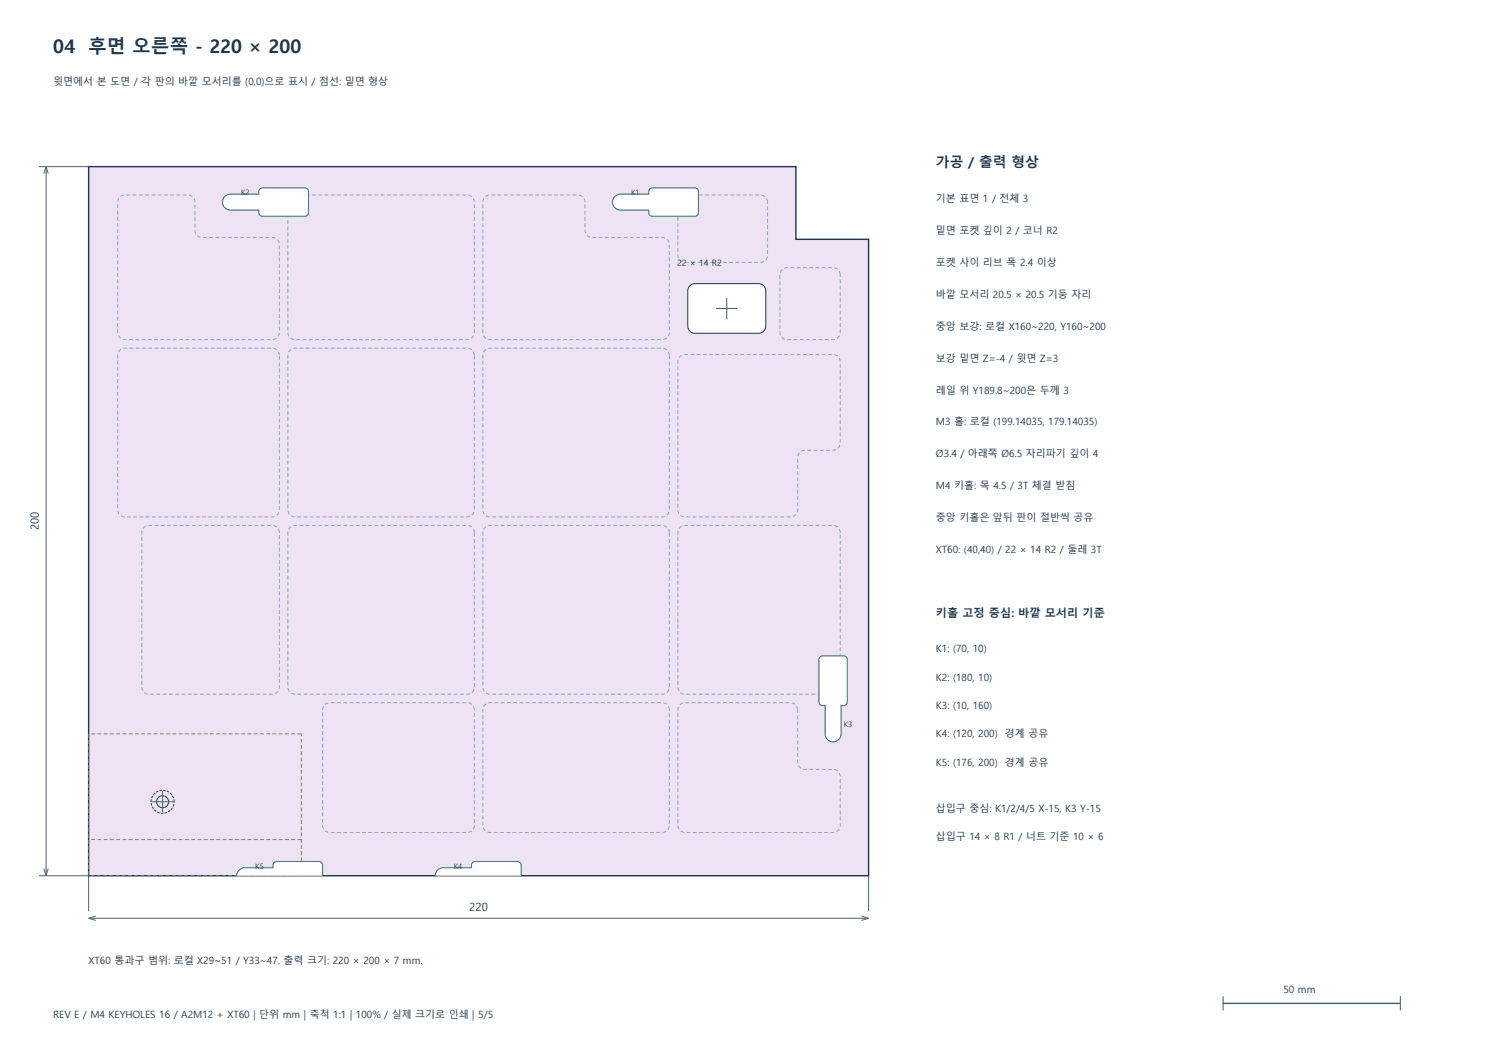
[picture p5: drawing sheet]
<svg xmlns="http://www.w3.org/2000/svg" width="420mm" height="297mm" viewBox="0 0 420 297" stroke-linecap="round" stroke-linejoin="round" font-family="sans-serif">
<defs><g id="words">
<g font-size="5.3" fill="#20364b">
<text x="15" y="15">04</text>
<text x="24.8" y="15">후면 오른쪽 - 220 × 200</text>
</g>
<text font-size="3.9" fill="#20364b" x="264" y="47">가공 / 출력 형상</text>
<g font-size="3.2" fill="#20364b">
<text x="11" y="149.6" transform="rotate(-90 11 149.6)">200</text>
<text x="264" y="174">키홀 고정 중심: 바깥 모서리 기준</text>
<text x="132.4" y="257">220</text>
</g>
<g font-size="2.8" fill="#20364b">
<text x="15" y="24">윗면에서 본 도면 / 각 판의 바깥 모서리를 (0,0)으로 표시 / 점선: 밑면 형상</text>
<text x="264" y="57">기본 표면 1 / 전체 3</text>
<text x="264" y="66">밑면 포켓 깊이 2 / 코너 R2</text>
<text x="264" y="75">포켓 사이 리브 폭 2.4 이상</text>
<text x="264" y="84">바깥 모서리 20.5 × 20.5 기둥 자리</text>
<text x="264" y="93">중앙 보강: 로컬 X160~220, Y160~200</text>
<text x="264" y="102">보강 밑면 Z=-4 / 윗면 Z=3</text>
<text x="264" y="111">레일 위 Y189.8~200은 두께 3</text>
<text x="264" y="120">M3 홀: 로컬 (199.14035, 179.14035)</text>
<text x="264" y="129">Ø3.4 / 아래쪽 Ø6.5 자리파기 깊이 4</text>
<text x="264" y="138">M4 키홀: 목 4.5 / 3T 체결 받침</text>
<text x="264" y="147">중앙 키홀은 앞뒤 판이 절반씩 공유</text>
<text x="264" y="156">XT60: (40,40) / 22 × 14 R2 / 둘레 3T</text>
<text x="264" y="184">K1: (70, 10)</text>
<text x="264" y="192">K2: (180, 10)</text>
<text x="264" y="200">K3: (10, 160)</text>
<text x="264" y="208">K4: (120, 200)</text>
<text x="283.4" y="208">경계 공유</text>
<text x="264" y="216">K5: (176, 200)</text>
<text x="283.4" y="216">경계 공유</text>
<text x="264" y="229">삽입구 중심: K1/2/4/5 X-15, K3 Y-15</text>
<text x="264" y="237">삽입구 14 × 8 R1 / 너트 기준 10 × 6</text>
<text x="25" y="272">XT60 통과구 범위: 로컬 X29~51 / Y33~47. 출력 크기: 220 × 200 × 7 mm.</text>
<text x="362" y="280">50 mm</text>
<text x="15" y="287">REV E / M4 KEYHOLES 16 / A2M12 + XT60 | 단위 mm | 축척 1:1 | 100% / 실제 크기로 인쇄 | 5/5</text>
</g>
<text font-size="2.5" fill="#20364b" x="191" y="75">22 × 14 R2</text>
<g font-size="2.1" fill="#20364b">
<text x="68" y="55">K2</text>
<text x="178" y="55">K1</text>
<text x="238" y="205">K3</text>
<text x="72" y="245">K5</text>
<text x="128" y="245">K4</text>
</g>
</g></defs>
<path d="M25 47h199.5v20.5h20.5v179.5h-220z" fill-rule="evenodd" fill="#eee3f5" stroke="#20364b" stroke-width=".4"/>
<g fill="none" stroke="#8aa2b6" stroke-width=".28" stroke-dasharray="1.1 .7" stroke-linecap="butt">
<path d="M33.8 55.6l1.4-.6h17.8a2 2 0 0 1 2 2v8a2 2 0 0 0 2 2h19.8a2 2 0 0 1 2 2v24.8a2 2 0 0 1-2 2h-41.6a2 2 0 0 1-2-2v-36.8zM81.8 55.6l1.4-.6h48.6a2 2 0 0 1 2 2v36.8a2 2 0 0 1-2 2h-48.6a2 2 0 0 1-2-2v-36.8zM136.8 55.6l1.4-.6h24.8a2 2 0 0 1 2 2v8a2 2 0 0 0 2 2h19.8a2 2 0 0 1 2 2v24.8a2 2 0 0 1-2 2h-48.6a2 2 0 0 1-2-2v-36.8zM191.8 55.6l1.4-.6h21.3a2 2 0 0 1 2 2v15a2 2 0 0 1-2 2h-21.3a2 2 0 0 1-2-2v-15zM220.6 76.1l1.4-.6h13a2 2 0 0 1 2 2v16.3a2 2 0 0 1-2 2h-13a2 2 0 0 1-2-2v-16.3zM33.8 98.8l1.4-.6h41.6a2 2 0 0 1 2 2v43.6a2 2 0 0 1-2 2h-41.6a2 2 0 0 1-2-2v-43.6zM81.8 98.8l1.4-.6h48.6a2 2 0 0 1 2 2v43.6a2 2 0 0 1-2 2h-48.6a2 2 0 0 1-2-2v-43.6zM136.8 98.8l1.4-.6h48.6a2 2 0 0 1 2 2v43.6a2 2 0 0 1-2 2h-48.6a2 2 0 0 1-2-2v-43.6zM191.8 100.6l1.4-.6h41.8a2 2 0 0 1 2 2v23a2 2 0 0 1-2 2h-8a2 2 0 0 0-2 2v14.8a2 2 0 0 1-2 2h-29.8a2 2 0 0 1-2-2v-41.8zM40.6 148.8l1.4-.6h34.8a2 2 0 0 1 2 2v43.6a2 2 0 0 1-2 2h-34.8a2 2 0 0 1-2-2v-43.6zM81.8 148.8l1.4-.6h48.6a2 2 0 0 1 2 2v43.6a2 2 0 0 1-2 2h-48.6a2 2 0 0 1-2-2v-43.6zM136.8 148.8l1.4-.6h48.6a2 2 0 0 1 2 2v43.6a2 2 0 0 1-2 2h-48.6a2 2 0 0 1-2-2v-43.6z"/>
<path d="M191.8 148.8l1.4-.6h41.8a2 2 0 0 1 2 2v43.6a2 2 0 0 1-2 2h-41.8a2 2 0 0 1-2-2v-43.6zM91.6 198.8l1.4-.6h38.8a2 2 0 0 1 2 2v32.6a2 2 0 0 1-2 2h-38.8a2 2 0 0 1-2-2v-32.6zM136.8 198.8l1.4-.6h48.6a2 2 0 0 1 2 2v32.6a2 2 0 0 1-2 2h-48.6a2 2 0 0 1-2-2v-32.6zM191.8 198.8l1.4-.6h29.8a2 2 0 0 1 2 2v14.8a2 2 0 0 0 2 2h8a2 2 0 0 1 2 2v13.8a2 2 0 0 1-2 2h-41.8a2 2 0 0 1-2-2v-32.6z"/>
</g>
<path d="M194.6 80.6l1.4-.6h18a2 2 0 0 1 2 2v10a2 2 0 0 1-2 2h-18a2 2 0 0 1-2-2v-10z" fill-rule="evenodd" fill="#fff" stroke="#20364b" stroke-width=".28"/>
<path d="M202 87h6M205 84v6" fill="none" stroke="#45627a" stroke-width=".28"/>
<path d="M25 207h60v40h-60zM85 236.8h-60" fill="none" stroke="#a57834" stroke-width=".28" stroke-dasharray="1.1 .7" stroke-linecap="butt"/>
<g fill="#fff" stroke="#208251" stroke-width=".28">
<path d="M173.4 55.4l1-.6h.6h8l.1-1.3 .9-.5h12l.9 .5 .1 6.5-.5 .9-12.5 .1a1 1 0 0 1-1-1v-.7h-8a2.25 2.25 0 0 1-2.1-1.4 2.25 2.25 0 0 1 .5-2.5z" fill-rule="evenodd"/>
<path d="M63.4 55.4l1-.6h.6h8a1.35 1.35 0 0 1 .6-1.7l12.4-.1a1 1 0 0 1 1 1v6a1 1 0 0 1-1 1h-12a1 1 0 0 1-1-1v-.7h-8a2.25 2.25 0 0 1-2.1-1.4 2.25 2.25 0 0 1 .5-2.5z" fill-rule="evenodd"/>
<path d="M231.3 185.3l.7-.3h6l.5 .1 .5 .6v12.3l-.5 .9-1.2 .1v8a2.25 2.25 0 0 1-2.3 2.2 2.25 2.25 0 0 1-2.2-2.2v-8a1.35 1.35 0 0 1-1.7-.6l-.1-12.4z" fill-rule="evenodd"/>
<path d="M123.4 245.4l1-.6h.6h8a1.35 1.35 0 0 1 .6-1.7l12.7-.1 .7 .7v3.3h-24.2a1.73 1.73 0 0 1 .6-1.6z" fill-rule="evenodd"/>
<path d="M67.4 245.4l1-.6h.6h8l.1-1.3 .9-.5h12a1 1 0 0 1 1 1v3h-24.2a1.73 1.73 0 0 1 .6-1.6z" fill-rule="evenodd"/>
</g>
<circle cx="45.9" cy="226.1" r="1.7" fill="none" stroke="#20364b" stroke-width=".28"/>
<path d="M49.1 226.1a3.3 3.3 0 0 0-4.7-2.9 3.3 3.3 0 0 0-.5 5.5 3.3 3.3 0 0 0 5.1-1.9l.1-.7" fill="none" stroke="#20364b" stroke-width=".28" stroke-dasharray=".7 .4" stroke-linecap="butt"/>
<g fill="none" stroke="#45627a" stroke-width=".28">
<path d="M11 47h14M13 47v200M13 47l-.6 2M13 47l.6 2M42.9 226.1h6M45.9 223.1v6M11 247h14v10M12.4 245l.6 2M13.6 245l-.6 2M25 259h220M25 259l2 .6M27 258.4l-2 .6"/>
<path d="M243 258.4l2 .6M245 247v10M245 259l-2 .6"/>
</g>
<path d="M345 283h50" fill="none" stroke="#45627a" stroke-width=".4"/>
<path d="M345 281v4M395 281v4" fill="none" stroke="#45627a" stroke-width=".3"/>
<use href="#words"/>
</svg>
